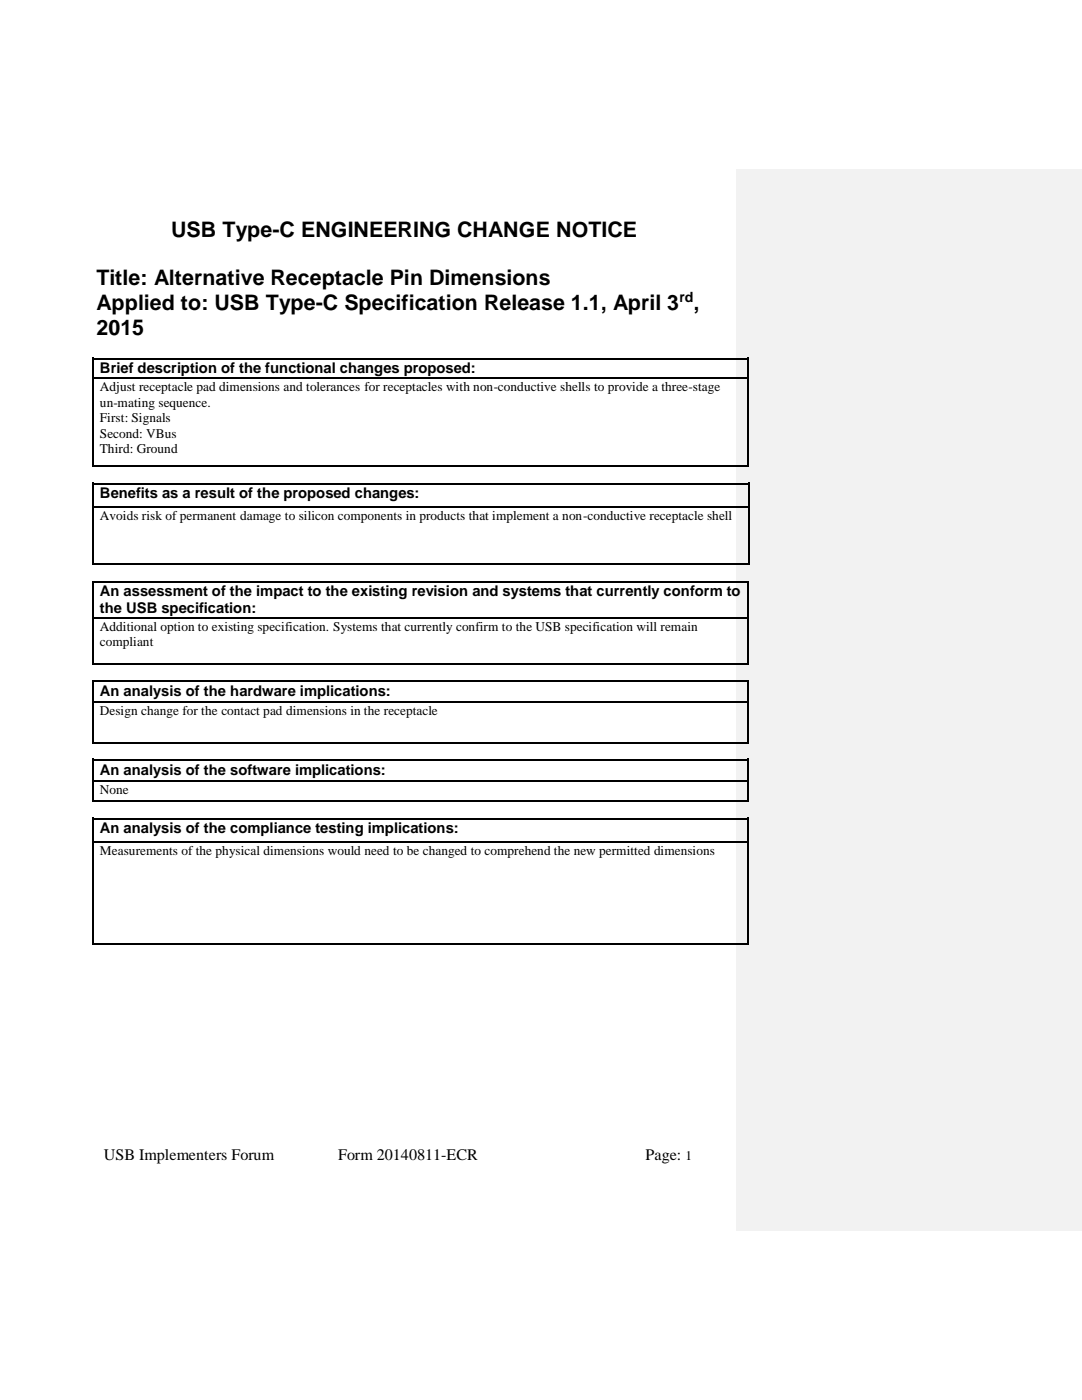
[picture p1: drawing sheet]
<svg xmlns="http://www.w3.org/2000/svg" width="216mm" height="279mm" viewBox="0 0 216 279" stroke-linecap="round" stroke-linejoin="round" font-family="sans-serif">
<defs><g id="words">
<g font-size="4.3">
<text x="34.2" y="47.3">USB Type-C ENGINEERING CHANGE NOTICE</text>
<text x="19.3" y="56.9">Title: Alternative Receptacle Pin Dimensions</text>
<text x="19.3" y="61.8">Applied to: USB Type-C Specification Release 1.1, April 3 ,</text>
<text x="19.3" y="66.8">2015</text>
</g>
<g font-size="3.2">
<text x="20.7" y="231.5">USB Implementers Forum</text>
<text x="67.5" y="231.5">Form 20140811-ECR</text>
<text x="128.8" y="231.5">Page:</text>
</g>
<g font-size="2.9">
<text x="19.9" y="74.5">Brief description of the functional changes proposed:</text>
<text x="19.9" y="99.4">Benefits as a result of the proposed changes:</text>
<text x="19.9" y="119">An assessment of the impact to the existing revision and systems that currently conform to</text>
<text x="19.9" y="122.4">the USB specification:</text>
<text x="19.9" y="138.8">An analysis of the hardware implications:</text>
<text x="19.9" y="154.6">An analysis of the software implications:</text>
<text x="19.9" y="166.3">An analysis of the compliance testing implications:</text>
</g>
<text font-size="2.8" x="135.6" y="60.3">rd</text>
<g font-size="2.7">
<text x="19.9" y="78.1">Adjust receptacle pad dimensions and tolerances for receptacles with non-conductive shells to provide a three-stage</text>
<text x="19.9" y="81.2">un-mating sequence.</text>
<text x="19.9" y="84.3">First: Signals</text>
<text x="19.9" y="87.4">Second: VBus</text>
<text x="19.9" y="90.5">Third: Ground</text>
<text x="19.9" y="103.7">Avoids risk of permanent damage to silicon components in products that implement a non-conductive receptacle shell</text>
<text x="19.9" y="125.9">Additional option to existing specification. Systems that currently confirm to the USB specification will remain</text>
<text x="19.9" y="129">compliant</text>
<text x="19.9" y="142.8">Design change for the contact pad dimensions in the receptacle</text>
<text x="19.9" y="158.4">None</text>
<text x="19.9" y="170.7">Measurements of the physical dimensions would need to be changed to comprehend the new permitted dimensions</text>
<text x="136.8" y="231.5">1</text>
</g>
</g></defs>
<path d="M146.9 33.7h68.9v211.9h-68.9z" fill-rule="evenodd" fill="#f2f2f2"/>
<g fill="#000">
<path d="M18.3 71.4h.4v.4h-.4z" fill-rule="evenodd"/>
<path d="M18.3 71.4h.4v.4h-.4z" fill-rule="evenodd"/>
<path d="M18.3 75.3h.4v.5h-.4z" fill-rule="evenodd"/>
<path d="M149.1 71.4h.4v.4h-.4z" fill-rule="evenodd"/>
<path d="M149.1 71.4h.4v.4h-.4z" fill-rule="evenodd"/>
<path d="M149.1 75.3h.4v.5h-.4z" fill-rule="evenodd"/>
<path d="M18.3 92.8h.4v.4h-.4z" fill-rule="evenodd"/>
<path d="M18.3 92.8h.4v.4h-.4z" fill-rule="evenodd"/>
<path d="M18.3 96.3h.4v.4h-.4z" fill-rule="evenodd"/>
<path d="M18.3 96.3h.4v.4h-.4z" fill-rule="evenodd"/>
<path d="M149.1 92.8h.4v.4h-.4z" fill-rule="evenodd"/>
<path d="M149.1 92.8h.4v.4h-.4z" fill-rule="evenodd"/>
<path d="M149.2 96.3h.4v.4h-.4z" fill-rule="evenodd"/>
<path d="M149.2 96.3h.4v.4h-.4z" fill-rule="evenodd"/>
<path d="M18.3 100.9h.4v.4h-.4z" fill-rule="evenodd"/>
<path d="M18.3 112.5h.4v.3h-.4z" fill-rule="evenodd"/>
<path d="M18.3 112.5h.4v.3h-.4z" fill-rule="evenodd"/>
<path d="M18.3 116h.4v.4h-.4z" fill-rule="evenodd"/>
<path d="M18.3 116h.4v.3h-.4z" fill-rule="evenodd"/>
<path d="M149.1 116h.4v.4h-.4z" fill-rule="evenodd"/>
<path d="M149.1 116h.4v.3h-.4z" fill-rule="evenodd"/>
<path d="M149.2 100.9h.4v.4h-.4z" fill-rule="evenodd"/>
<path d="M149.2 112.5h.4v.3h-.4z" fill-rule="evenodd"/>
<path d="M149.2 112.5h.4v.3h-.4z" fill-rule="evenodd"/>
<path d="M18.3 123.1h.4v.4h-.4z" fill-rule="evenodd"/>
<path d="M18.3 132.2h.4v.4h-.4z" fill-rule="evenodd"/>
<path d="M18.3 132.2h.4v.4h-.4z" fill-rule="evenodd"/>
<path d="M18.3 135.7h.4v.4h-.4z" fill-rule="evenodd"/>
<path d="M18.3 135.7h.4v.4h-.4z" fill-rule="evenodd"/>
<path d="M149.1 123.1h.4v.4h-.4z" fill-rule="evenodd"/>
<path d="M149.1 132.2h.4v.4h-.4z" fill-rule="evenodd"/>
<path d="M149.1 132.2h.4v.4h-.4z" fill-rule="evenodd"/>
<path d="M149.1 135.7h.4v.4h-.4z" fill-rule="evenodd"/>
<path d="M149.1 135.7h.4v.4h-.4z" fill-rule="evenodd"/>
<path d="M18.3 140h.4v.4h-.4z" fill-rule="evenodd"/>
<path d="M18.3 148h.4v.4h-.4z" fill-rule="evenodd"/>
<path d="M18.3 148h.4v.4h-.4z" fill-rule="evenodd"/>
<path d="M18.3 151.5h.4v.4h-.4z" fill-rule="evenodd"/>
<path d="M18.3 151.5h.4v.3h-.4z" fill-rule="evenodd"/>
<path d="M18.3 155.6h.4v.4h-.4z" fill-rule="evenodd"/>
<path d="M149.1 140h.4v.4h-.4z" fill-rule="evenodd"/>
<path d="M149.1 148h.4v.4h-.4z" fill-rule="evenodd"/>
<path d="M149.1 148h.4v.4h-.4z" fill-rule="evenodd"/>
<path d="M149.1 151.5h.4v.4h-.4z" fill-rule="evenodd"/>
<path d="M149.1 151.5h.4v.3h-.4z" fill-rule="evenodd"/>
<path d="M149.1 155.6h.4v.4h-.4z" fill-rule="evenodd"/>
<path d="M18.3 159.7h.4v.4h-.4z" fill-rule="evenodd"/>
<path d="M18.3 159.7h.4v.4h-.4z" fill-rule="evenodd"/>
<path d="M18.3 163.2h.4v.4h-.4z" fill-rule="evenodd"/>
<path d="M18.3 163.2h.4v.4h-.4z" fill-rule="evenodd"/>
<path d="M18.3 167.9h.4v.4h-.4z" fill-rule="evenodd"/>
<path d="M149.1 159.7h.4v.4h-.4z" fill-rule="evenodd"/>
<path d="M149.1 159.7h.4v.4h-.4z" fill-rule="evenodd"/>
<path d="M149.1 163.2h.4v.4h-.4z" fill-rule="evenodd"/>
<path d="M149.1 163.2h.4v.4h-.4z" fill-rule="evenodd"/>
<path d="M149.1 167.9h.4v.4h-.4z" fill-rule="evenodd"/>
<path d="M18.3 188.2h.4v.4h-.4z" fill-rule="evenodd"/>
<path d="M18.3 188.2h.4v.4h-.4z" fill-rule="evenodd"/>
<path d="M149.1 188.2h.4v.4h-.4z" fill-rule="evenodd"/>
<path d="M149.1 188.2h.4v.4h-.4z" fill-rule="evenodd"/>
</g>
<path d="M18.7 71.6h130.4M18.7 96.5h130.5M149.4 96.7v4.2M18.7 101.1h130.5M149.4 101.3v11.2M18.7 140.2h130.4M18.7 151.7h130.4M18.7 155.8h130.4M18.7 163.4h130.4M18.7 188.4h130.4" fill="none" stroke="#000" stroke-width=".39"/>
<g fill="none" stroke="#000" stroke-width=".38">
<path d="M18.5 71.8v3.5M18.5 75.7v17.1M18.7 75.5h130.4M149.3 71.8v3.5M149.3 75.7v17.1M18.5 96.7v4.2M18.7 93h130.4M18.5 101.3v11.2M18.5 116.4v6.7M18.7 112.6h130.5M18.7 116.1h130.4M149.3 116.4v6.7"/>
<path d="M18.5 123.5v8.7M18.5 136.1v3.9M18.7 123.3h130.4M18.7 132.4h130.4M18.7 135.9h130.4M149.3 123.5v8.7M149.3 136.1v3.9M18.5 140.4v7.6M18.5 151.9v3.7M18.5 156v3.7M18.7 148.2h130.4M18.7 159.9h130.4"/>
<path d="M149.3 140.4v7.6M149.3 151.9v3.7M149.3 156v3.7M18.5 163.6v4.3M18.5 168.3v19.9M18.7 168.1h130.4M149.3 163.6v4.3M149.3 168.3v19.9"/>
</g>
<use href="#words"/>
</svg>
